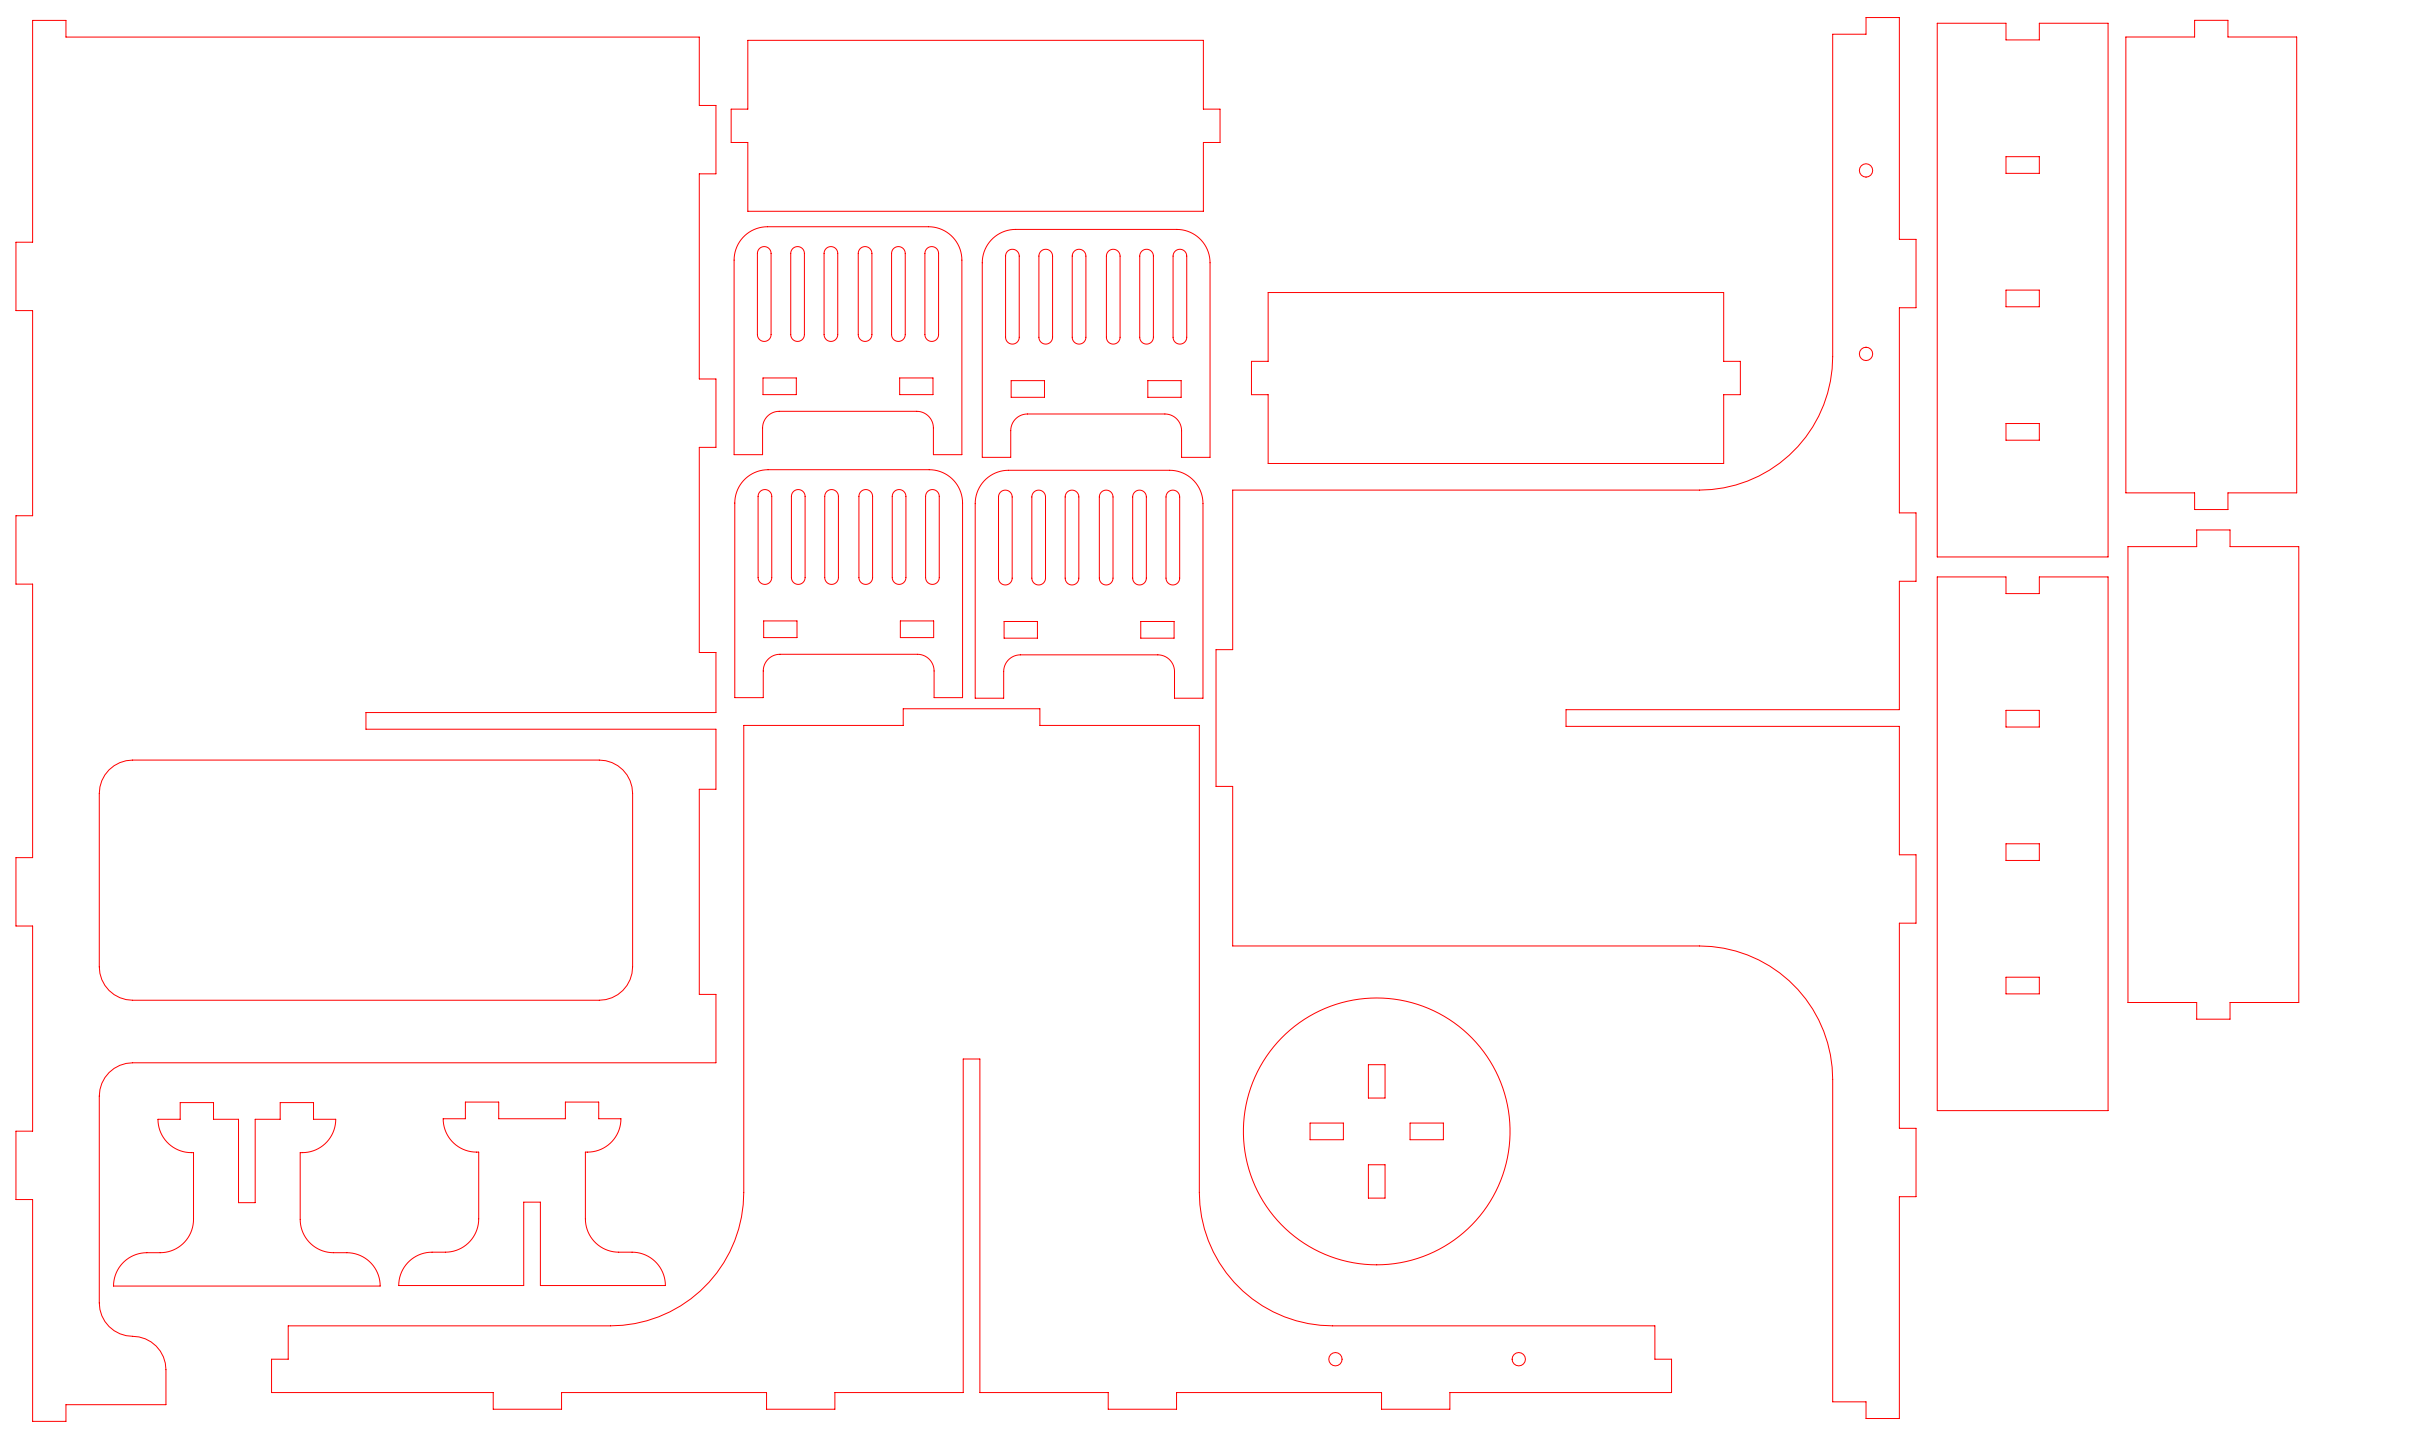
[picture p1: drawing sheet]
<svg xmlns="http://www.w3.org/2000/svg" width="726mm" height="432mm" viewBox="0 0 726 432" stroke-linecap="round" stroke-linejoin="round" font-family="sans-serif">
<g fill="none" stroke="#f00" stroke-width=".3">
<path d="M9.8 6.1h10v5h190v20.5h5v20.5h-5v61.5h5v20.5h-5v61.5h5v18h-105v5h105v18h-5v61.5h5v20.5h-175a10 10 0 0 0-10 10v62a10 10 0 0 0 10 10 10 10 0 0 1 10 10v10.5h-30v5h-10v-66.5h-5v-20.5h5v-61.5h-5v-20.5h5v-82h-5v-20.5h5v-61.5h-5v-20.5h5zM224.3 12.1h136.7v20.6h5v10h-5v20.6h-136.7v-20.6h-5v-10h5zM581.2 7h20.6v5h10v-5h20.6v160h-51.2zM637.8 11.1h20.6v-5h10v5h20.6v136.7h-20.6v5h-10v-5h-20.6zM601.8 47h10v5h-10zM222.9 71.2a10 10 0 0 1 7.3-3.2h48.4a10 10 0 0 1 10 10v58.3h-8.6v-8a5 5 0 0 0-5-5h-41.2a5 5 0 0 0-5 5v8h-8.6v-58.3a10 10 0 0 1 2.7-6.8zM227.8 74.6a2.05 2.05 0 0 1 2.2-.5 2.05 2.05 0 0 1 1.3 1.9v24.3a2.05 2.05 0 0 1-2 2.1 2.05 2.05 0 0 1-2.1-2.1v-24.3zM237.8 74.6a2.05 2.05 0 0 1 2.2-.5 2.05 2.05 0 0 1 1.3 1.9v24.3a2.05 2.05 0 0 1-2 2.1 2.05 2.05 0 0 1-2.1-2.1v-24.3zM247.8 74.6a2.05 2.05 0 0 1 2.2-.5 2.05 2.05 0 0 1 1.3 1.9v24.3a2.05 2.05 0 0 1-2 2.1 2.05 2.05 0 0 1-2.1-2.1v-24.3zM258 74.6a2.05 2.05 0 0 1 2.3-.5 2.05 2.05 0 0 1 1.3 1.9v24.3a2.05 2.05 0 0 1-2.1 2.1 2.05 2.05 0 0 1-2-2.1v-24.3zM268 74.6a2.05 2.05 0 0 1 2.3-.5 2.05 2.05 0 0 1 1.3 1.9v24.3a2.05 2.05 0 0 1-2.1 2.1 2.05 2.05 0 0 1-2-2.1v-24.3zM278 74.6a2.05 2.05 0 0 1 2.3-.5 2.05 2.05 0 0 1 1.3 1.9v24.3a2.05 2.05 0 0 1-2.1 2.1 2.05 2.05 0 0 1-2-2.1v-24.3z"/>
<path d="M297.3 72a10 10 0 0 1 7.4-3.2h48.3a10 10 0 0 1 10 10v58.3h-8.5v-8a5 5 0 0 0-5-5h-41.3a5 5 0 0 0-5 5v8h-8.5v-58.3a10 10 0 0 1 2.6-6.8zM302.2 75.4a2.05 2.05 0 0 1 2.3-.5 2.05 2.05 0 0 1 1.3 1.9v24.3a2.05 2.05 0 0 1-2.1 2.1 2.05 2.05 0 0 1-2-2.1v-24.3zM312.2 75.4a2.05 2.05 0 0 1 2.3-.5 2.05 2.05 0 0 1 1.3 1.9v24.3a2.05 2.05 0 0 1-2.1 2.1 2.05 2.05 0 0 1-2-2.1v-24.3zM322.2 75.4a2.05 2.05 0 0 1 2.3-.5 2.05 2.05 0 0 1 1.3 1.9v24.3a2.05 2.05 0 0 1-2.1 2.1 2.05 2.05 0 0 1-2-2.1v-24.3zM332.5 75.4a2.05 2.05 0 0 1 2.2-.5 2.05 2.05 0 0 1 1.3 1.9v24.3a2.05 2.05 0 0 1-2 2.1 2.05 2.05 0 0 1-2.1-2.1v-24.3zM342.5 75.4a2.05 2.05 0 0 1 2.2-.5 2.05 2.05 0 0 1 1.3 1.9v24.3a2.05 2.05 0 0 1-2 2.1 2.05 2.05 0 0 1-2.1-2.1v-24.3zM352.5 75.4a2.05 2.05 0 0 1 2.2-.5 2.05 2.05 0 0 1 1.3 1.9v24.3a2.05 2.05 0 0 1-2 2.1 2.05 2.05 0 0 1-2.1-2.1v-24.3zM380.4 87.7h136.7v20.6h5v10h-5v20.7h-136.7v-20.7h-5v-10h5zM601.8 87h10v5h-10zM228.9 113.3h10v5h-10zM269.9 113.3h10v5h-10zM303.3 114.1h10v5h-10z"/>
<path d="M344.3 114.1h10v5h-10zM601.8 127h10v5h-10zM223.1 144a10 10 0 0 1 7.3-3.2h48.4a10 10 0 0 1 10 10v58.3h-8.6v-8a5 5 0 0 0-5-5h-41.2a5 5 0 0 0-5 5v8h-8.6v-58.3a10 10 0 0 1 2.7-6.8zM228 147.4a2.05 2.05 0 0 1 2.2-.5 2.05 2.05 0 0 1 1.3 1.9v24.3a2.05 2.05 0 0 1-2 2.1 2.05 2.05 0 0 1-2.1-2.1v-24.3zM238 147.4a2.05 2.05 0 0 1 2.2-.5 2.05 2.05 0 0 1 1.3 1.9v24.3a2.05 2.05 0 0 1-2 2.1 2.05 2.05 0 0 1-2.1-2.1v-24.3zM248 147.4a2.05 2.05 0 0 1 2.2-.5 2.05 2.05 0 0 1 1.3 1.9v24.3a2.05 2.05 0 0 1-2 2.1 2.05 2.05 0 0 1-2.1-2.1v-24.3zM258.2 147.4a2.05 2.05 0 0 1 2.3-.5 2.05 2.05 0 0 1 1.3 1.9v24.3a2.05 2.05 0 0 1-2.1 2.1 2.05 2.05 0 0 1-2-2.1v-24.3zM268.2 147.4a2.05 2.05 0 0 1 2.3-.5 2.05 2.05 0 0 1 1.3 1.9v24.3a2.05 2.05 0 0 1-2.1 2.1 2.05 2.05 0 0 1-2-2.1v-24.3zM278.2 147.4a2.05 2.05 0 0 1 2.3-.5 2.05 2.05 0 0 1 1.3 1.9v24.3a2.05 2.05 0 0 1-2.1 2.1 2.05 2.05 0 0 1-2-2.1v-24.3zM295.2 144.2a10 10 0 0 1 7.4-3.2h48.3a10 10 0 0 1 10 10v58.3h-8.5v-8a5 5 0 0 0-5-5h-41.3a5 5 0 0 0-5 5v8h-8.5v-58.3a10 10 0 0 1 2.6-6.8zM300.1 147.6a2.05 2.05 0 0 1 2.2-.5 2.05 2.05 0 0 1 1.4 1.9v24.3a2.05 2.05 0 0 1-2.1 2.1 2.05 2.05 0 0 1-2-2.1v-24.3zM310.1 147.6a2.05 2.05 0 0 1 2.2-.5 2.05 2.05 0 0 1 1.4 1.9v24.3a2.05 2.05 0 0 1-2.1 2.1 2.05 2.05 0 0 1-2-2.1v-24.3z"/>
<path d="M320.1 147.6a2.05 2.05 0 0 1 2.2-.5 2.05 2.05 0 0 1 1.4 1.9v24.3a2.05 2.05 0 0 1-2.1 2.1 2.05 2.05 0 0 1-2-2.1v-24.3zM330.3 147.6a2.05 2.05 0 0 1 2.3-.5 2.05 2.05 0 0 1 1.3 1.9v24.3a2.05 2.05 0 0 1-2 2.1 2.05 2.05 0 0 1-2.1-2.1v-24.3zM340.3 147.6a2.05 2.05 0 0 1 2.3-.5 2.05 2.05 0 0 1 1.3 1.9v24.3a2.05 2.05 0 0 1-2 2.1 2.05 2.05 0 0 1-2.1-2.1v-24.3zM350.3 147.6a2.05 2.05 0 0 1 2.3-.5 2.05 2.05 0 0 1 1.3 1.9v24.3a2.05 2.05 0 0 1-2 2.1 2.05 2.05 0 0 1-2.1-2.1v-24.3zM369.8 146.9h140a40 40 0 0 0 40-40v-96.6h10v-5h10v66.5h5v20.5h-5v61.5h5v20.5h-5v38.5h-100v5h100v38.5h5v20.5h-5v61.5h5v20.5h-5v66.5h-10v-5h-10v-96.7a40 40 0 0 0-40-40h-140v-47.8h-5v-41h5zM581.2 173h20.6v5h10v-5h20.6v160h-51.2zM638.4 163.9h20.6v-5h10v5h20.6v136.6h-20.6v5h-10v-5h-20.6zM229.1 186.1h10v5h-10zM270.1 186.1h10v5h-10zM301.2 186.3h10v5h-10zM342.2 186.3h10v5h-10zM223.1 217.5h47.9v-5h41v5h47.8v140a40 40 0 0 0 40 40h96.7v10h5v10h-66.5v5h-20.5v-5h-61.5v5h-20.5v-5h-38.5v-100h-5v100h-38.5v5h-20.5v-5h-61.5v5h-20.5v-5h-66.5v-10h5v-10h96.6a40 40 0 0 0 40-40z"/>
<path d="M601.8 213h10v5h-10zM32.7 230.8a10 10 0 0 1 7.1-2.9h140a10 10 0 0 1 10 10v52a10 10 0 0 1-10 10h-140a10 10 0 0 1-10-10v-52a10 10 0 0 1 2.9-7.1zM601.8 253h10v5h-10zM601.8 293h10v5h-10zM410.5 319.2h5v10h-5zM47.4 335.6h6.7v-5h10v5h7.5v25h5v-25h7.5v-5h10v5h6.6a10 10 0 0 1-10.6 10v20a10 10 0 0 0 10 10 20.5 20.5 0 0 1 6.4 .3 10 10 0 0 1 7.6 9.7h-80a10 10 0 0 1 10-10 20.5 20.5 0 0 0 6.4-.4 10 10 0 0 0 7.6-9.6v-20a10 10 0 0 1-10.7-10zM132.9 335.4h6.7v-5h10v5h20v-5h10v5h6.7a10 10 0 0 1-10.7 10v20a10 10 0 0 0 10 10 20.5 20.5 0 0 1 6.5 .3 10 10 0 0 1 7.5 9.7h-37.5v-25h-5v25h-37.5a10 10 0 0 1 10-10 20.5 20.5 0 0 0 6.5-.3 10 10 0 0 0 7.5-9.7v-20a10 10 0 0 1-10.7-10zM393 336.7h10v5h-10zM423 336.7h10v5h-10zM410.5 349.2h5v10h-5z"/>
<circle cx="559.8" cy="51.1" r="2"/>
<circle cx="559.8" cy="106.1" r="2"/>
<circle cx="413" cy="339.2" r="40"/>
<circle cx="400.6" cy="407.5" r="2"/>
<circle cx="455.6" cy="407.5" r="2"/>
</g>
</svg>
